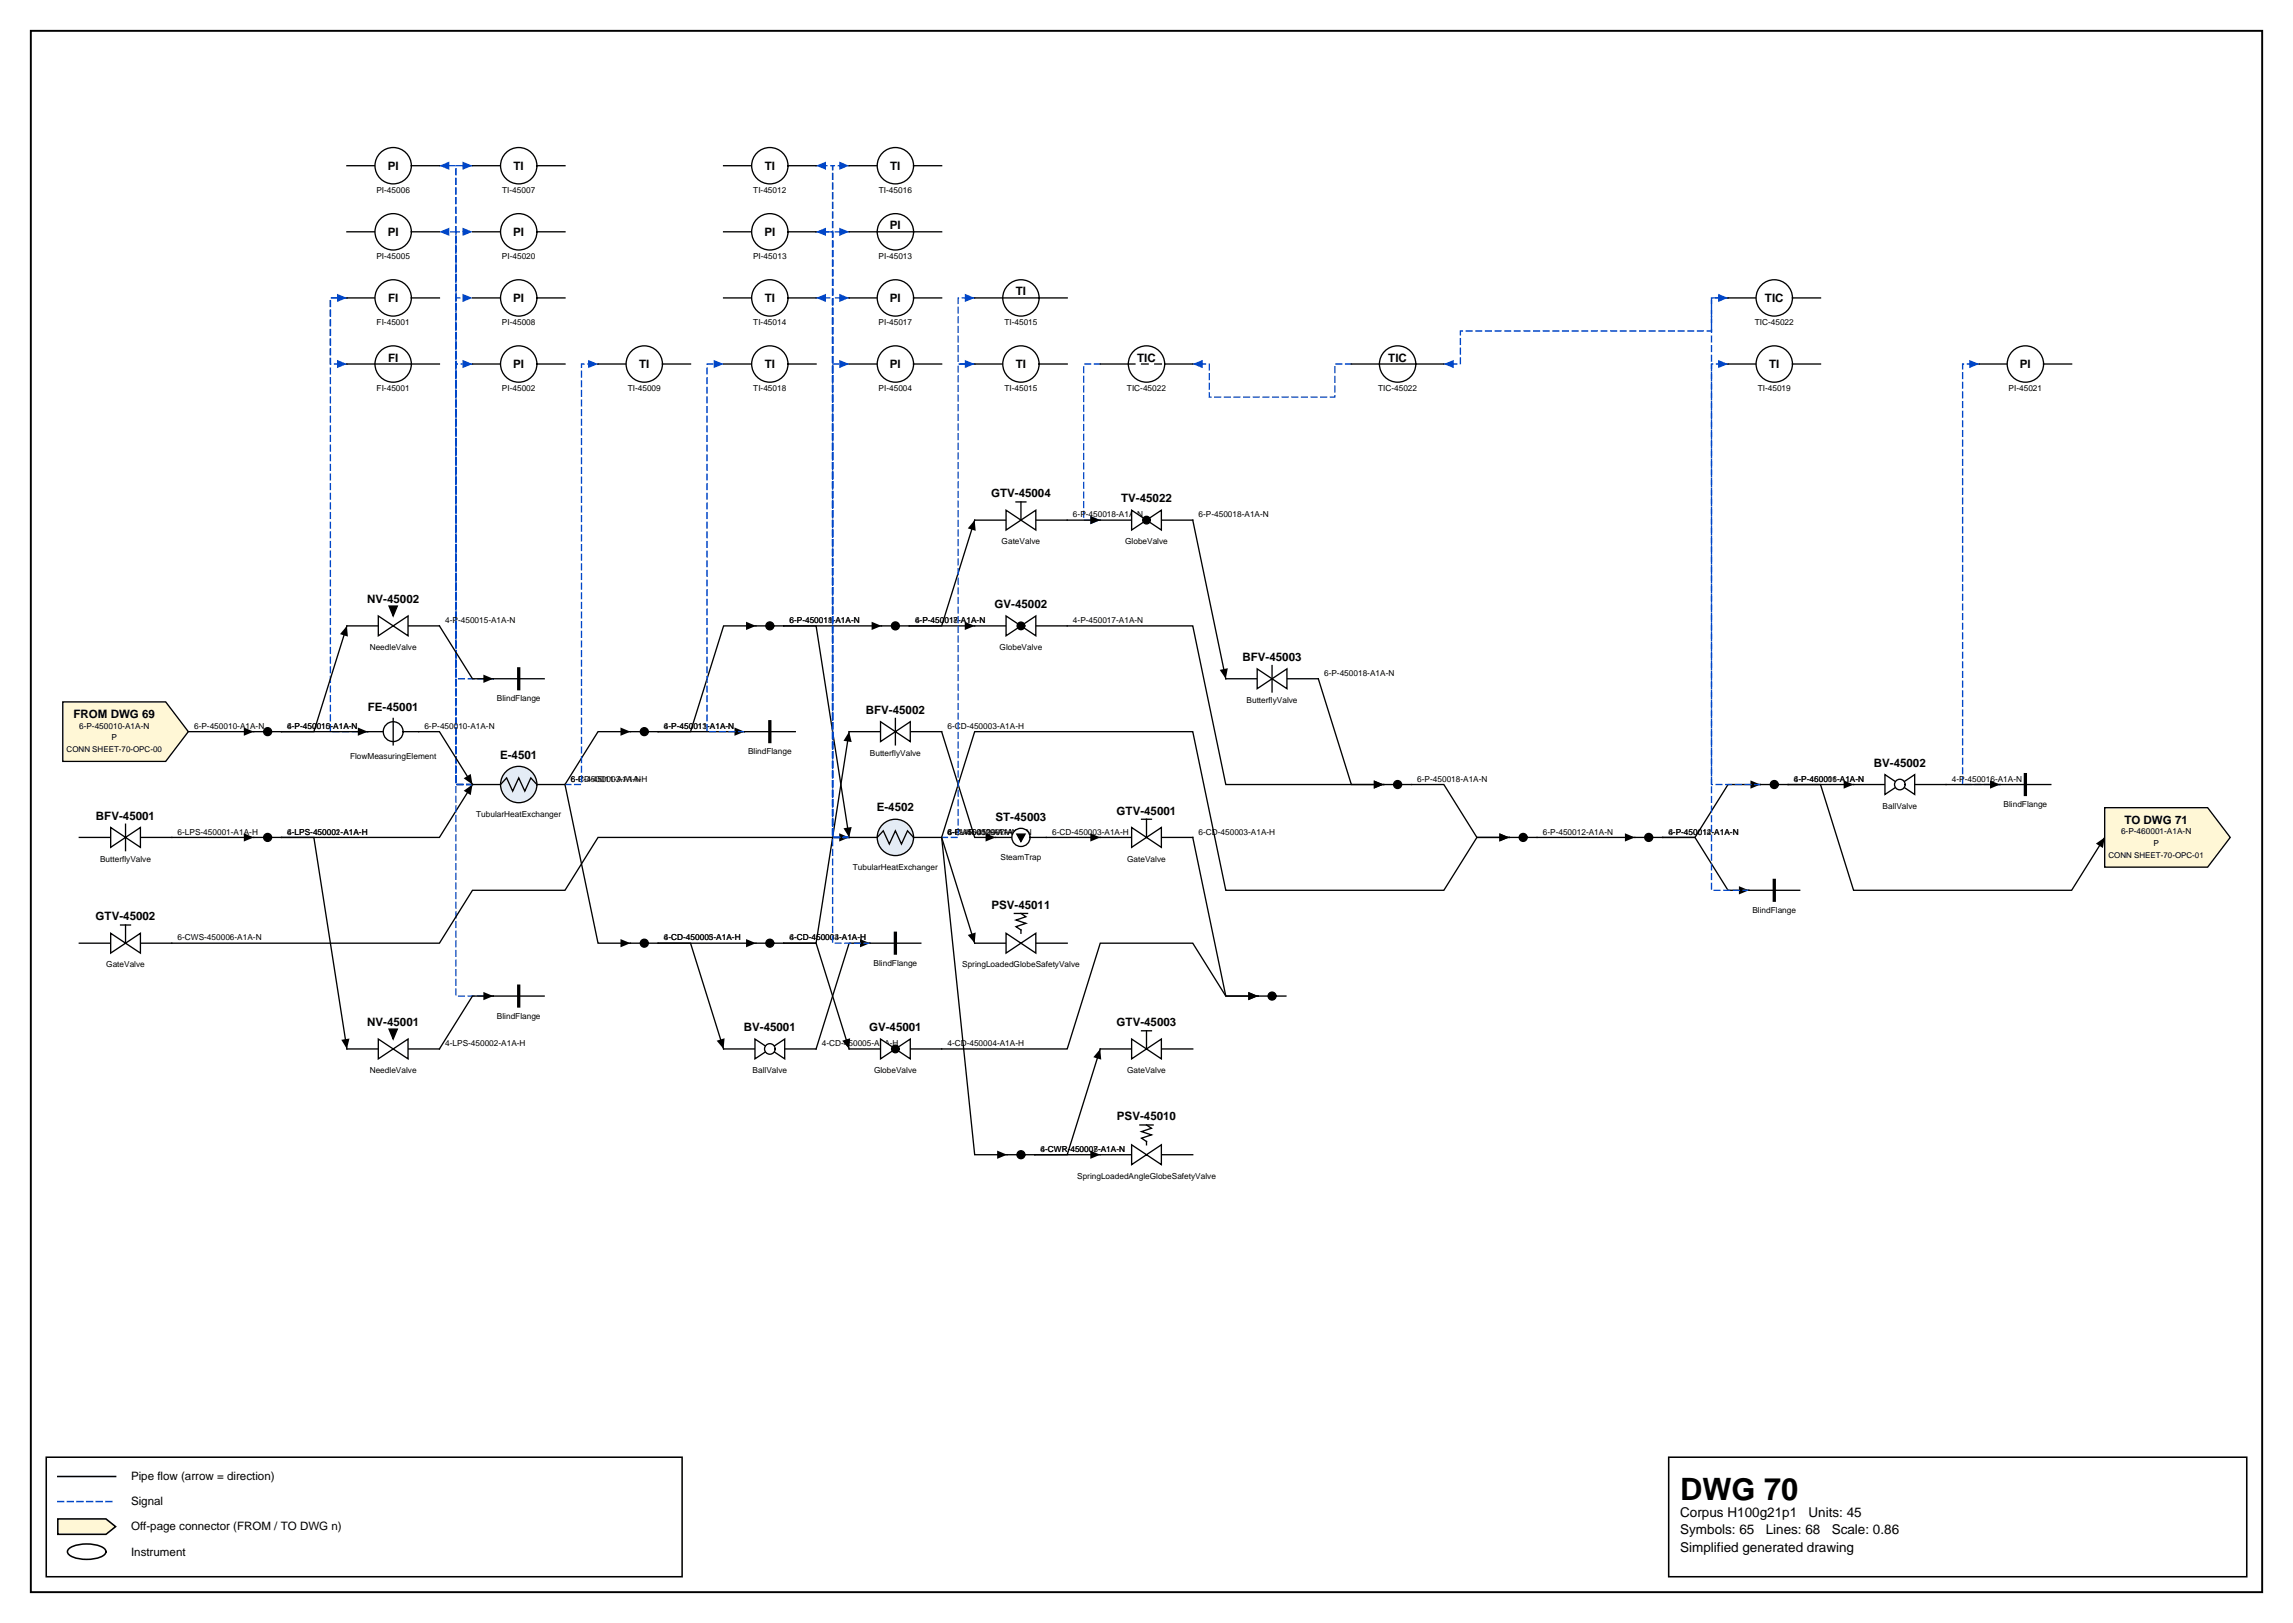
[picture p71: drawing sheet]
<svg xmlns="http://www.w3.org/2000/svg" width="420mm" height="297mm" viewBox="0 0 420 297" stroke-linecap="round" stroke-linejoin="round" font-family="sans-serif">
<defs><g id="words">
<text font-size="5.6" x="307.6" y="274.5">DWG 70</text>
<g font-size="2.5">
<text x="307.6" y="277.6">Corpus H100g21p1</text>
<text x="307.6" y="280.8">Symbols: 65</text>
<text x="323.3" y="280.8">Lines: 68</text>
<text x="331.1" y="277.6">Units: 45</text>
<text x="335.3" y="280.8">Scale: 0.86</text>
<text x="307.6" y="284">Simplified generated drawing</text>
</g>
<g font-size="2.1">
<text x="71" y="31.1">PI</text>
<text x="94" y="31.1">TI</text>
<text x="140" y="31.1">TI</text>
<text x="163" y="31.1">TI</text>
<text x="162.9" y="42">PI</text>
<text x="71" y="43.2">PI</text>
<text x="94" y="43.2">PI</text>
<text x="139.9" y="43.2">PI</text>
<text x="71" y="55.3">FI</text>
<text x="94" y="55.3">PI</text>
<text x="140" y="55.3">TI</text>
<text x="162.9" y="55.3">PI</text>
<text x="186" y="54.1">TI</text>
<text x="323.1" y="55.3">TIC</text>
<text x="71" y="66.2">FI</text>
<text x="94" y="67.4">PI</text>
<text x="117" y="67.4">TI</text>
<text x="140" y="67.4">TI</text>
<text x="162.9" y="67.4">PI</text>
<text x="186" y="67.4">TI</text>
<text x="208.2" y="66.2">TIC</text>
<text x="254.2" y="66.2">TIC</text>
<text x="323.9" y="67.4">TI</text>
<text x="369.8" y="67.4">PI</text>
<text x="181.4" y="91">GTV-45004</text>
<text x="205.3" y="91.9">TV-45022</text>
<text x="67.2" y="110.4">NV-45002</text>
<text x="182.1" y="111.3">GV-45002</text>
<text x="227.5" y="121">BFV-45003</text>
<text x="13.4" y="131.4">FROM DWG 69</text>
<text x="67.3" y="130.1">FE-45001</text>
<text x="158.5" y="130.7">BFV-45002</text>
<text x="91.6" y="138.8">E-4501</text>
<text x="343.1" y="140.3">BV-45002</text>
<text x="160.5" y="148.5">E-4502</text>
<text x="204.4" y="149.1">GTV-45001</text>
<text x="17.6" y="150">BFV-45001</text>
<text x="182.3" y="150.3">ST-45003</text>
<text x="388.9" y="150.7">TO DWG 71</text>
<text x="181.5" y="166.3">PSV-45011</text>
<text x="17.5" y="168.5">GTV-45002</text>
<text x="67.2" y="187.8">NV-45001</text>
<text x="136.2" y="188.7">BV-45001</text>
<text x="159.1" y="188.7">GV-45001</text>
<text x="204.4" y="187.8">GTV-45003</text>
<text x="204.5" y="205.1">PSV-45010</text>
<text x="24" y="270.9">Pipe flow (arrow = direction)</text>
<text x="24" y="275.5">Signal</text>
<text x="24" y="280.1">Off-page connector (FROM / TO DWG n)</text>
<text x="24" y="284.7">Instrument</text>
</g>
<g font-size="1.5">
<text x="68.9" y="35.3">PI-45006</text>
<text x="91.9" y="35.3">TI-45007</text>
<text x="137.9" y="35.3">TI-45012</text>
<text x="160.9" y="35.3">TI-45016</text>
<text x="68.9" y="47.4">PI-45005</text>
<text x="91.9" y="47.4">PI-45020</text>
<text x="137.9" y="47.4">PI-45013</text>
<text x="160.9" y="47.4">PI-45013</text>
<text x="69" y="59.5">FI-45001</text>
<text x="91.9" y="59.5">PI-45008</text>
<text x="137.9" y="59.5">TI-45014</text>
<text x="160.9" y="59.5">PI-45017</text>
<text x="183.9" y="59.5">TI-45015</text>
<text x="321.3" y="59.5">TIC-45022</text>
<text x="69" y="71.6">FI-45001</text>
<text x="91.9" y="71.6">PI-45002</text>
<text x="114.9" y="71.6">TI-45009</text>
<text x="137.9" y="71.6">TI-45018</text>
<text x="160.9" y="71.6">PI-45004</text>
<text x="183.9" y="71.6">TI-45015</text>
<text x="206.3" y="71.6">TIC-45022</text>
<text x="252.3" y="71.6">TIC-45022</text>
<text x="321.8" y="71.6">TI-45019</text>
<text x="367.7" y="71.6">PI-45021</text>
<text x="196.4" y="94.7">6-P-450018-A1A-N</text>
<text x="219.4" y="94.7">6-P-450018-A1A-N</text>
<text x="183.4" y="99.6">GateValve</text>
<text x="206" y="99.6">GlobeValve</text>
<text x="67.7" y="119">NeedleValve</text>
<text x="81.5" y="114">4-P-450015-A1A-N</text>
<text x="144.5" y="114">6-P-450018-A1A-N</text>
<text x="144.5" y="114">6-P-450011-A1A-N</text>
<text x="167.5" y="114">4-P-450017-A1A-N</text>
<text x="167.5" y="114">6-P-450018-A1A-N</text>
<text x="183" y="119">GlobeValve</text>
<text x="196.4" y="114">4-P-450017-A1A-N</text>
<text x="242.4" y="123.7">6-P-450018-A1A-N</text>
<text x="91" y="128.4">BlindFlange</text>
<text x="228.2" y="128.7">ButterflyValve</text>
<text x="12.2" y="137.7">CONN SHEET-70-OPC-00</text>
<text x="14.5" y="133.3">6-P-450010-A1A-N</text>
<text x="20.4" y="135.5">P</text>
<text x="35.5" y="133.4">6-P-450010-A1A-N</text>
<text x="52.6" y="133.4">6-P-450010-A1A-N</text>
<text x="52.6" y="133.4">4-P-450015-A1A-N</text>
<text x="77.7" y="133.4">6-P-450010-A1A-N</text>
<text x="121.6" y="133.4">6-P-450011-A1A-N</text>
<text x="121.6" y="133.4">4-P-450013-A1A-N</text>
<text x="173.5" y="133.4">6-CD-450003-A1A-H</text>
<text x="64.1" y="138.9">FlowMeasuringElement</text>
<text x="104.5" y="143.1">6-P-450011-A1A-N</text>
<text x="104.5" y="143.1">6-CD-450003-A1A-H</text>
<text x="137" y="138">BlindFlange</text>
<text x="159.3" y="138.3">ButterflyValve</text>
<text x="259.5" y="143.1">6-P-450018-A1A-N</text>
<text x="328.4" y="143.1">4-P-450016-A1A-N</text>
<text x="328.4" y="143.1">6-P-460001-A1A-N</text>
<text x="357.3" y="143.1">4-P-450016-A1A-N</text>
<text x="87.2" y="149.5">TubularHeatExchanger</text>
<text x="344.7" y="148">BallValve</text>
<text x="366.8" y="147.7">BlindFlange</text>
<text x="32.5" y="152.7">6-LPS-450001-A1A-H</text>
<text x="52.6" y="152.7">6-LPS-450001-A1A-H</text>
<text x="52.6" y="152.7">4-LPS-450002-A1A-H</text>
<text x="173.5" y="152.7">6-P-450012-A1A-N</text>
<text x="173.5" y="152.7">4-FL-450009-A1A-N</text>
<text x="173.5" y="152.7">6-CWR-450007-A1A-N</text>
<text x="192.6" y="152.7">6-CD-450003-A1A-H</text>
<text x="219.4" y="152.7">6-CD-450003-A1A-H</text>
<text x="282.5" y="152.7">6-P-450012-A1A-N</text>
<text x="305.4" y="152.7">6-P-450012-A1A-N</text>
<text x="305.4" y="152.7">4-P-450014-A1A-N</text>
<text x="388.3" y="152.7">6-P-460001-A1A-N</text>
<text x="394.2" y="154.9">P</text>
<text x="18.3" y="157.7">ButterflyValve</text>
<text x="156.2" y="159.2">TubularHeatExchanger</text>
<text x="183.2" y="157.4">SteamTrap</text>
<text x="206.4" y="157.7">GateValve</text>
<text x="386" y="157.1">CONN SHEET-70-OPC-01</text>
<text x="320.8" y="167.1">BlindFlange</text>
<text x="32.5" y="172.1">6-CWS-450006-A1A-N</text>
<text x="121.6" y="172.1">6-CD-450003-A1A-H</text>
<text x="121.6" y="172.1">4-CD-450005-A1A-H</text>
<text x="144.5" y="172.1">4-CD-450004-A1A-H</text>
<text x="144.5" y="172.1">6-CD-450003-A1A-H</text>
<text x="19.5" y="177.1">GateValve</text>
<text x="159.9" y="176.8">BlindFlange</text>
<text x="176.2" y="177.1">SpringLoadedGlobeSafetyValve</text>
<text x="81.5" y="191.4">4-LPS-450002-A1A-H</text>
<text x="91" y="186.4">BlindFlange</text>
<text x="150.5" y="191.4">4-CD-450005-A1A-H</text>
<text x="173.5" y="191.4">4-CD-450004-A1A-H</text>
<text x="67.7" y="196.4">NeedleValve</text>
<text x="137.8" y="196.4">BallValve</text>
<text x="160" y="196.4">GlobeValve</text>
<text x="206.4" y="196.4">GateValve</text>
<text x="190.5" y="210.8">4-CWR-450008-A1A-N</text>
<text x="190.5" y="210.8">6-CWR-450007-A1A-N</text>
<text x="197.2" y="215.8">SpringLoadedAngleGlobeSafetyValve</text>
</g>
</g></defs>
<path d="M5.6 5.6h408.6v285.8h-408.6z" fill="none" stroke="#000" stroke-width=".35"/>
<path d="M8.5 266.7h116.4v21.9h-116.4zM10.6 270.2h10.6M305.5 266.7h105.8v21.9h-105.8z" fill="none" stroke="#000" stroke-width=".28"/>
<path d="M10.6 274.8h10.6" fill="none" stroke="#0046c8" stroke-width=".28" stroke-dasharray="1.1 .7"/>
<path d="M10.6 278h8.8l1.8 1.4-1.8 1.4h-8.8z" fill="#fff7d6" stroke="#000" stroke-width=".28"/>
<path d="M12.7 283.4a6.7 6.7 0 0 1 6.3 0 .72 .72 0 0 1 0 1.2 6.7 6.7 0 0 1-6.3 0 .72 .72 0 0 1 0-1.2z" fill="none" stroke="#000" stroke-width=".28"/>
<path d="M218.4 95.2l6 29M161.4 114.6h-17.9h5.9l6.1 38.7M34.5 133.9h12M241.4 124.2l6 19.4h5.9M86.5 143.6l-6 9.7h-29h6l6 38.7M230.3 182.3h-5.9l-6-9.7h-17l-6 19.4h-23" fill="none" stroke="#000" stroke-width=".24"/>
<path d="M159.6 113.8l1.8 .8-1.8 .7zM44.6 133.1l1.9 .8-1.9 .8zM223.3 122.6l1.5-.3-.4 1.9zM84.9 144.7l1.6-1.1-.3 1.9zM154.4 151.6l1.5-.2-.4 1.9zM251.5 142.8l1.8 .8-1.8 .7zM62.5 190.3l1.5-.2-.5 1.9zM228.5 181.5l1.8 .8-1.8 .8z" fill="#000"/>
<path d="M201.4 66.6h-3v28.6h3" fill="none" stroke="#0046c8" stroke-width=".24" stroke-dasharray="1.1 .7"/>
<path d="M199.6 94.4l1.8 .8-1.8 .7z" fill="#0046c8"/>
<path d="M178.4 95.2l-6 19.4h-5.9h11.9M138.4 114.6h-5.9l-6.1 19.3h-5.9h15.8M115.4 133.9h-5.9l-6.1 9.7 6.1 29h5.9" fill="none" stroke="#000" stroke-width=".24"/>
<path d="M178.4 95.2l.2 1.9-1.4-.4zM136.6 113.8l1.8 .8-1.8 .7zM176.6 113.8l1.8 .8-1.8 .7zM113.6 133.1l1.8 .8-1.8 .8zM134.5 133.1l1.8 .8-1.8 .8zM113.6 171.9l1.8 .7-1.8 .8z" fill="#000"/>
<path d="M86.5 143.6h-3v-89.1h3" fill="none" stroke="#0046c8" stroke-width=".24" stroke-dasharray="1.1 .7"/>
<path d="M84.7 53.8l1.8 .7-1.8 .8z" fill="#0046c8"/>
<path d="M86.5 143.6h-3v-113.3h3" fill="none" stroke="#0046c8" stroke-width=".24" stroke-dasharray="1.1 .7"/>
<path d="M84.7 29.6l1.8 .7-1.8 .8z" fill="#0046c8"/>
<path d="M86.5 143.6h-3v-101.2h-3" fill="none" stroke="#0046c8" stroke-width=".24" stroke-dasharray="1.1 .7"/>
<path d="M80.5 42.4l1.8-.7v1.5z" fill="#0046c8"/>
<path d="M86.5 143.6h-3v-113.3h-3" fill="none" stroke="#0046c8" stroke-width=".24" stroke-dasharray="1.1 .7"/>
<path d="M80.5 30.3l1.8-.7v1.5z" fill="#0046c8"/>
<path d="M103.4 143.6h3.1v-77h3" fill="none" stroke="#0046c8" stroke-width=".24" stroke-dasharray="1.1 .7"/>
<path d="M107.7 65.9l1.8 .7-1.8 .8z" fill="#0046c8"/>
<path d="M281.4 153.3h17.9M138.4 172.6h-17.9h5.9l6.1 19.4" fill="none" stroke="#000" stroke-width=".24"/>
<path d="M297.5 152.5l1.8 .8-1.8 .7zM136.6 171.9l1.8 .7-1.8 .8zM131.2 190.5l1.5-.5-.2 2z" fill="#000"/>
<path d="M90.3 182.3h-6.8v-115.7h3" fill="none" stroke="#0046c8" stroke-width=".24" stroke-dasharray="1.1 .7"/>
<path d="M84.7 65.9l1.8 .7-1.8 .8z" fill="#0046c8"/>
<path d="M191.6 153.3h9.8M258.4 143.6h5.9l6.1 9.7h5.9" fill="none" stroke="#000" stroke-width=".24"/>
<path d="M199.6 152.5l1.8 .8-1.8 .7zM274.5 152.5l1.8 .8-1.8 .7z" fill="#000"/>
<path d="M366.2 143.6h-6.9v-77h3" fill="none" stroke="#0046c8" stroke-width=".24" stroke-dasharray="1.1 .7"/>
<path d="M360.5 65.9l1.8 .7-1.8 .8z" fill="#0046c8"/>
<path d="M218.4 153.3l6 29h5.9M322.3 143.6h-5.9l-6.1 9.7h-5.9h5.9l6.1 9.6h3.8" fill="none" stroke="#000" stroke-width=".24"/>
<path d="M320.5 142.8l1.8 .8-1.8 .7zM318.4 162.2l1.8 .7-1.8 .8zM228.5 181.5l1.8 .8-1.8 .8z" fill="#000"/>
<path d="M90.3 124.2h-6.8v-81.8h3" fill="none" stroke="#0046c8" stroke-width=".24" stroke-dasharray="1.1 .7"/>
<path d="M84.7 41.7l1.8 .7-1.8 .8z" fill="#0046c8"/>
<path d="M172.4 133.9l6 19.4h3.9M327.4 143.6h12M356.3 143.6h9.9" fill="none" stroke="#000" stroke-width=".24"/>
<path d="M180.4 152.5l1.9 .8-1.9 .7zM337.5 142.8l1.9 .8-1.9 .7zM364.3 142.8l1.9 .8-1.9 .7z" fill="#000"/>
<path d="M322.3 143.6h-9v-89.1h3.1" fill="none" stroke="#0046c8" stroke-width=".24" stroke-dasharray="1.1 .7"/>
<path d="M314.6 53.8l1.8 .7-1.8 .8z" fill="#0046c8"/>
<path d="M327.4 143.6h5.9l6.1 19.3h39.9l6-9.6" fill="none" stroke="#000" stroke-width=".24"/>
<path d="M383.7 154.4l1.6-1.1-.3 1.9z" fill="#000"/>
<path d="M149.4 42.4h6.1" fill="none" stroke="#0046c8" stroke-width=".24" stroke-dasharray="1.1 .7"/>
<path d="M153.6 41.7l1.9 .7-1.9 .8z" fill="#0046c8"/>
<path d="M136.3 133.9h-6.9v-67.3h3.1" fill="none" stroke="#0046c8" stroke-width=".24" stroke-dasharray="1.1 .7"/>
<path d="M130.7 65.9l1.8 .7-1.8 .8z" fill="#0046c8"/>
<path d="M195.4 114.6h23l6 29h28.9M76.6 133.9h3.9l6 9.7" fill="none" stroke="#000" stroke-width=".24"/>
<path d="M84.9 142.4l1.3-.8 .3 2zM251.5 142.8l1.8 .8-1.8 .7z" fill="#000"/>
<path d="M67.3 133.9h-6.8v-79.4h3" fill="none" stroke="#0046c8" stroke-width=".24" stroke-dasharray="1.1 .7"/>
<path d="M61.7 53.8l1.8 .7-1.8 .8z" fill="#0046c8"/>
<path d="M63.5 114.6l-6 19.3h-6h15.8M80.5 114.6l6 9.6h3.8M155.5 133.9l-6.1 38.7h-5.9h5.9l6.1 19.4M155.5 153.3h-46l-6.1 9.6h-16.9l-6 9.7h-49M159.3 172.6h-3.8l-6.1 19.4" fill="none" stroke="#000" stroke-width=".24"/>
<path d="M63.5 114.6l.2 1.9-1.4-.4zM65.5 133.1l1.8 .8-1.8 .8zM88.5 123.5l1.8 .7-1.8 .8zM155.5 133.9l.4 1.9-1.5-.2zM153.6 152.5l1.9 .8-1.9 .7zM157.5 171.9l1.8 .7-1.8 .8zM154.2 190.5l1.4-.5-.1 2z" fill="#000"/>
<path d="M316.4 54.5h-3.1v6.1h-45.9v6h-3.1" fill="none" stroke="#0046c8" stroke-width=".24" stroke-dasharray="1.1 .7"/>
<path d="M264.3 66.6l1.9-.7v1.5z" fill="#0046c8"/>
<path d="M172.4 153.3l6-19.4h40l6 29h39.9l6.1-9.6h5.9" fill="none" stroke="#000" stroke-width=".24"/>
<path d="M274.5 152.5l1.8 .8-1.8 .7z" fill="#000"/>
<path d="M155.5 153.3h-3.1v-98.8h3.1" fill="none" stroke="#0046c8" stroke-width=".24" stroke-dasharray="1.1 .7"/>
<path d="M153.6 53.8l1.9 .7-1.9 .8z" fill="#0046c8"/>
<path d="M155.5 153.3h-3.1v-123h3.1" fill="none" stroke="#0046c8" stroke-width=".24" stroke-dasharray="1.1 .7"/>
<path d="M153.6 29.6l1.9 .7-1.9 .8z" fill="#0046c8"/>
<path d="M155.5 153.3h-3.1v-98.8h-3" fill="none" stroke="#0046c8" stroke-width=".24" stroke-dasharray="1.1 .7"/>
<path d="M149.4 54.5l1.8-.7v1.5z" fill="#0046c8"/>
<path d="M155.5 153.3h-3.1v-110.9h-3" fill="none" stroke="#0046c8" stroke-width=".24" stroke-dasharray="1.1 .7"/>
<path d="M149.4 42.4l1.8-.7v1.5z" fill="#0046c8"/>
<path d="M155.5 153.3h-3.1v-123h-3" fill="none" stroke="#0046c8" stroke-width=".24" stroke-dasharray="1.1 .7"/>
<path d="M149.4 30.3l1.8-.7v1.5z" fill="#0046c8"/>
<path d="M172.4 153.3l6 19.3" fill="none" stroke="#000" stroke-width=".24"/>
<path d="M177.2 171.1l1.4-.4-.2 1.9z" fill="#000"/>
<path d="M172.4 153.3h3v-86.7h3" fill="none" stroke="#0046c8" stroke-width=".24" stroke-dasharray="1.1 .7"/>
<path d="M176.6 65.9l1.8 .7-1.8 .8z" fill="#0046c8"/>
<path d="M195.4 95.2h6M172.4 153.3l6 58h6" fill="none" stroke="#000" stroke-width=".24"/>
<path d="M199.6 94.4l1.8 .8-1.8 .7zM182.6 210.6l1.8 .7-1.8 .8z" fill="#000"/>
<path d="M63.5 54.5h-3v12.1h3" fill="none" stroke="#0046c8" stroke-width=".24" stroke-dasharray="1.1 .7"/>
<path d="M61.7 65.9l1.8 .7-1.8 .8z" fill="#0046c8"/>
<path d="M159.3 172.6h-6.9v-106h3.1" fill="none" stroke="#0046c8" stroke-width=".24" stroke-dasharray="1.1 .7"/>
<path d="M153.6 65.9l1.9 .7-1.9 .8z" fill="#0046c8"/>
<path d="M178.4 66.6h-3v-12.1h3" fill="none" stroke="#0046c8" stroke-width=".24" stroke-dasharray="1.1 .7"/>
<path d="M176.6 53.8l1.8 .7-1.8 .8z" fill="#0046c8"/>
<path d="M90.3 182.3h-3.8l-6 9.7" fill="none" stroke="#000" stroke-width=".24"/>
<path d="M88.5 181.5l1.8 .8-1.8 .8z" fill="#000"/>
<path d="M320.2 162.9h-6.9v-96.3h3.1" fill="none" stroke="#0046c8" stroke-width=".24" stroke-dasharray="1.1 .7"/>
<path d="M314.6 65.9l1.8 .7-1.8 .8z" fill="#0046c8"/>
<path d="M31.5 153.3h15" fill="none" stroke="#000" stroke-width=".24"/>
<path d="M44.6 152.5l1.9 .8-1.9 .7z" fill="#000"/>
<path d="M247.4 66.6h-3v6.1h-23v-6.1h-3" fill="none" stroke="#0046c8" stroke-width=".24" stroke-dasharray="1.1 .7"/>
<path d="M218.4 66.6l1.8-.7v1.5z" fill="#0046c8"/>
<path d="M138.4 114.6h5.1M46.5 153.3h5M155.5 192h5.7M166.7 192h5.7M201.4 192l-6 19.3h-5.9h11.9" fill="none" stroke="#000" stroke-width=".24"/>
<path d="M201.4 192l.2 1.9-1.4-.4zM199.6 210.6l1.8 .7-1.8 .8z" fill="#000"/>
<g fill="#000" stroke="#000" stroke-width=".24">
<circle cx="140.9" cy="114.5" r=".73"/>
<circle cx="49" cy="153.3" r=".73"/>
</g>
<path d="M161.2 190.2l5.5 3.6v-3.6l-5.5 3.6z" fill="#fff" stroke="#000" stroke-width=".24"/>
<circle cx="163.9" cy="192" r=".7" fill="#000" stroke="#000" stroke-width=".24"/>
<path d="M224.4 124.2h5.8M235.6 124.2h5.8" fill="none" stroke="#000" stroke-width=".24"/>
<path d="M230.2 122.4l5.4 3.6v-3.6l-5.4 3.6z" fill="#fff" stroke="#000" stroke-width=".24"/>
<path d="M86.5 66.6h5.1M98.3 66.6h5.1M232.9 121.8v4.8" fill="none" stroke="#000" stroke-width=".24"/>
<circle cx="95" cy="66.6" r="3.3" fill="#fff" stroke="#000" stroke-width=".24"/>
<path d="M201.4 211.3h5.8M212.6 211.3h5.8" fill="none" stroke="#000" stroke-width=".24"/>
<path d="M207.2 209.5l5.4 3.6v-3.6l-5.4 3.6z" fill="#fff" stroke="#000" stroke-width=".24"/>
<path d="M201.4 95.2h5.8M212.6 95.2h5.8M208.7 205.9h2.4M209.9 205.9l.9 .6-1.8 .6 1.8 .6-1.8 .6 .9 .6v.6" fill="none" stroke="#000" stroke-width=".24"/>
<path d="M207.2 93.4l5.4 3.6v-3.6l-5.4 3.6z" fill="#fff" stroke="#000" stroke-width=".24"/>
<circle cx="209.9" cy="95.2" r=".7" fill="#000" stroke="#000" stroke-width=".24"/>
<path d="M155.5 66.6h5.1M167.3 66.6h5.1" fill="none" stroke="#000" stroke-width=".24"/>
<circle cx="163.9" cy="66.6" r="3.3" fill="#fff" stroke="#000" stroke-width=".24"/>
<path d="M11.5 128.5h18.8l4.2 5.4-4.2 5.5h-18.8z" fill="#fff7d6" stroke="#000" stroke-width=".24"/>
<path d="M201.4 66.6h5.2M213.2 66.6h5.2" fill="none" stroke="#000" stroke-width=".24"/>
<circle cx="209.9" cy="66.6" r="3.3" fill="#fff" stroke="#000" stroke-width=".24"/>
<path d="M206.6 66.6h1.2M209 66.6h1.2M211.4 66.6h1.2M161.4 114.6h5.1M115.4 133.9h5.1M86.5 143.6h5.1M98.3 143.6h5.1" fill="none" stroke="#000" stroke-width=".24"/>
<g fill="#000" stroke="#000" stroke-width=".24">
<circle cx="163.9" cy="114.5" r=".73"/>
<circle cx="118" cy="133.9" r=".73"/>
</g>
<circle cx="95" cy="143.6" r="3.3" fill="#e2ecf7" stroke="#000" stroke-width=".24"/>
<path d="M91.6 143.6l1.2-1.2 1.1 2.4 1.1-2.4 1.1 2.4 1.1-2.4 1.1 1.2M182.3 153.3h3M188.6 153.3h3M276.3 153.3h5.1M115.4 172.6h5.1M90.3 182.3h9.3" fill="none" stroke="#000" stroke-width=".24"/>
<g fill="#000" stroke="#000" stroke-width=".24">
<circle cx="278.9" cy="153.3" r=".73"/>
<circle cx="118" cy="172.6" r=".73"/>
</g>
<path d="M95 180.5v3.6" fill="none" stroke="#000" stroke-width=".6"/>
<circle cx="186.9" cy="153.3" r="1.66" fill="#fff" stroke="#000" stroke-width=".24"/>
<path d="M186.2 152.7h1.5l-.8 1.3z" fill="#000" stroke="#000" stroke-width=".24"/>
<path d="M155.5 54.5h5.1M167.3 54.5h5.1" fill="none" stroke="#000" stroke-width=".24"/>
<circle cx="163.9" cy="54.5" r="3.3" fill="#fff" stroke="#000" stroke-width=".24"/>
<path d="M155.5 42.4h5.1M167.3 42.4h5.1M253.3 143.6h5.1" fill="none" stroke="#000" stroke-width=".24"/>
<circle cx="255.9" cy="143.6" r=".73" fill="#000" stroke="#000" stroke-width=".24"/>
<circle cx="163.9" cy="42.4" r="3.3" fill="#fff" stroke="#000" stroke-width=".24"/>
<path d="M160.6 42.4h6.7M132.5 66.6h5.1M144.3 66.6h5.1M299.3 153.3h5.1M366.2 143.6h9.3" fill="none" stroke="#000" stroke-width=".24"/>
<path d="M370.8 141.8v3.6" fill="none" stroke="#000" stroke-width=".6"/>
<circle cx="301.8" cy="153.3" r=".73" fill="#000" stroke="#000" stroke-width=".24"/>
<circle cx="140.9" cy="66.6" r="3.3" fill="#fff" stroke="#000" stroke-width=".24"/>
<path d="M86.5 54.5h5.1M98.3 54.5h5.1" fill="none" stroke="#000" stroke-width=".24"/>
<circle cx="95" cy="54.5" r="3.3" fill="#fff" stroke="#000" stroke-width=".24"/>
<path d="M201.4 153.3h5.8M212.6 153.3h5.8" fill="none" stroke="#000" stroke-width=".24"/>
<path d="M207.2 151.4l5.4 3.7v-3.7l-5.4 3.7z" fill="#fff" stroke="#000" stroke-width=".24"/>
<path d="M86.5 42.4h5.1M98.3 42.4h5.1M209 149.9h1.8M209.9 149.9v3.4" fill="none" stroke="#000" stroke-width=".24"/>
<circle cx="95" cy="42.4" r="3.3" fill="#fff" stroke="#000" stroke-width=".24"/>
<path d="M90.3 124.2h9.3M155.5 133.9h5.7M166.7 133.9h5.7" fill="none" stroke="#000" stroke-width=".24"/>
<path d="M95 122.4v3.6" fill="none" stroke="#000" stroke-width=".6"/>
<path d="M161.2 132.1l5.5 3.6v-3.6l-5.5 3.6z" fill="#fff" stroke="#000" stroke-width=".24"/>
<path d="M163.9 131.5v4.8M339.4 143.6h5.7M350.5 143.6h5.8" fill="none" stroke="#000" stroke-width=".24"/>
<g fill="#fff" stroke="#000" stroke-width=".24">
<path d="M345.1 141.8l5.4 3.6v-3.6l-5.4 3.6z"/>
<circle cx="347.8" cy="143.6" r=".97"/>
</g>
<path d="M155.5 30.3h5.1M167.3 30.3h5.1M322.3 143.6h5.1" fill="none" stroke="#000" stroke-width=".24"/>
<circle cx="324.8" cy="143.6" r=".73" fill="#000" stroke="#000" stroke-width=".24"/>
<circle cx="163.9" cy="30.3" r="3.3" fill="#fff" stroke="#000" stroke-width=".24"/>
<path d="M132.5 54.5h5.1M144.3 54.5h5.1" fill="none" stroke="#000" stroke-width=".24"/>
<circle cx="140.9" cy="54.5" r="3.3" fill="#fff" stroke="#000" stroke-width=".24"/>
<path d="M86.5 30.3h5.1M98.3 30.3h5.1" fill="none" stroke="#000" stroke-width=".24"/>
<circle cx="95" cy="30.3" r="3.3" fill="#fff" stroke="#000" stroke-width=".24"/>
<path d="M132.5 42.4h5.1M144.3 42.4h5.1" fill="none" stroke="#000" stroke-width=".24"/>
<circle cx="140.9" cy="42.4" r="3.3" fill="#fff" stroke="#000" stroke-width=".24"/>
<path d="M362.3 66.6h5.2M374.1 66.6h5.2M230.3 182.3h5.1" fill="none" stroke="#000" stroke-width=".24"/>
<circle cx="232.9" cy="182.3" r=".73" fill="#000" stroke="#000" stroke-width=".24"/>
<circle cx="370.8" cy="66.6" r="3.3" fill="#fff" stroke="#000" stroke-width=".24"/>
<path d="M63.5 42.4h5.2M75.3 42.4h5.2M136.3 133.9h9.3" fill="none" stroke="#000" stroke-width=".24"/>
<path d="M140.9 132.1v3.6" fill="none" stroke="#000" stroke-width=".6"/>
<circle cx="72" cy="42.4" r="3.3" fill="#fff" stroke="#000" stroke-width=".24"/>
<path d="M178.4 114.6h5.8M189.6 114.6h5.8" fill="none" stroke="#000" stroke-width=".24"/>
<path d="M184.2 112.7l5.4 3.7v-3.7l-5.4 3.7z" fill="#fff" stroke="#000" stroke-width=".24"/>
<circle cx="186.9" cy="114.5" r=".7" fill="#000" stroke="#000" stroke-width=".24"/>
<path d="M67.3 133.9h2.9M73.8 133.9h2.8" fill="none" stroke="#000" stroke-width=".24"/>
<circle cx="72" cy="133.9" r="1.82" fill="#fff" stroke="#000" stroke-width=".24"/>
<path d="M46.5 133.9h5M72 131.5v4.8M14.5 172.6h5.8M25.7 172.6h5.8M138.4 172.6h5.1" fill="none" stroke="#000" stroke-width=".24"/>
<g fill="#000" stroke="#000" stroke-width=".24">
<circle cx="49" cy="133.9" r=".72"/>
<circle cx="140.9" cy="172.6" r=".73"/>
</g>
<path d="M20.3 170.8l5.4 3.6v-3.6l-5.4 3.6z" fill="#fff" stroke="#000" stroke-width=".24"/>
<path d="M22.1 169.3h1.8M23 169.3v3.3M132.5 192h5.7M143.7 192h5.7" fill="none" stroke="#000" stroke-width=".24"/>
<g fill="#fff" stroke="#000" stroke-width=".24">
<path d="M138.2 190.2l5.5 3.6v-3.6l-5.5 3.6z"/>
<circle cx="140.9" cy="192" r=".97"/>
</g>
<path d="M132.5 30.3h5.1M144.3 30.3h5.1" fill="none" stroke="#000" stroke-width=".24"/>
<circle cx="140.9" cy="30.3" r="3.3" fill="#fff" stroke="#000" stroke-width=".24"/>
<path d="M316.4 66.6h5.1M328.2 66.6h5.1" fill="none" stroke="#000" stroke-width=".24"/>
<circle cx="324.8" cy="66.6" r="3.3" fill="#fff" stroke="#000" stroke-width=".24"/>
<path d="M63.5 114.6h5.8M74.7 114.6h5.8" fill="none" stroke="#000" stroke-width=".24"/>
<path d="M69.3 112.7l5.4 3.7v-3.7l-5.4 3.7z" fill="#fff" stroke="#000" stroke-width=".24"/>
<path d="M71.2 110.9h1.5l-.7 1.8z" fill="#000" stroke="#000" stroke-width=".24"/>
<path d="M316.4 54.5h5.1M328.2 54.5h5.1" fill="none" stroke="#000" stroke-width=".24"/>
<circle cx="324.8" cy="54.5" r="3.3" fill="#fff" stroke="#000" stroke-width=".24"/>
<path d="M63.5 66.6h5.2M75.3 66.6h5.2" fill="none" stroke="#000" stroke-width=".24"/>
<circle cx="72" cy="66.6" r="3.3" fill="#fff" stroke="#000" stroke-width=".24"/>
<path d="M68.7 66.6h6.6M155.5 153.3h5.1M167.3 153.3h5.1" fill="none" stroke="#000" stroke-width=".24"/>
<circle cx="163.9" cy="153.3" r="3.3" fill="#e2ecf7" stroke="#000" stroke-width=".24"/>
<path d="M160.6 153.3l1.1-1.2 1.1 2.4 1.1-2.4 1.1 2.4 1.1-2.4 1.2 1.2" fill="none" stroke="#000" stroke-width=".24"/>
<path d="M385.3 147.8h18.9l4.1 5.5-4.1 5.4h-18.9z" fill="#fff7d6" stroke="#000" stroke-width=".24"/>
<path d="M178.4 95.2h5.8M189.6 95.2h5.8" fill="none" stroke="#000" stroke-width=".24"/>
<path d="M184.2 93.4l5.4 3.6v-3.6l-5.4 3.6z" fill="#fff" stroke="#000" stroke-width=".24"/>
<path d="M63.5 30.3h5.2M75.3 30.3h5.2M186 91.9h1.8M186.9 91.9v3.3" fill="none" stroke="#000" stroke-width=".24"/>
<circle cx="72" cy="30.3" r="3.3" fill="#fff" stroke="#000" stroke-width=".24"/>
<path d="M63.5 54.5h5.2M75.3 54.5h5.2" fill="none" stroke="#000" stroke-width=".24"/>
<circle cx="72" cy="54.5" r="3.3" fill="#fff" stroke="#000" stroke-width=".24"/>
<path d="M201.4 192h5.8M212.6 192h5.8" fill="none" stroke="#000" stroke-width=".24"/>
<path d="M207.2 190.2l5.4 3.6v-3.6l-5.4 3.6z" fill="#fff" stroke="#000" stroke-width=".24"/>
<path d="M159.3 172.6h9.3M178.4 172.6h5.8M189.6 172.6h5.8M209 188.7h1.8M209.9 188.7v3.3" fill="none" stroke="#000" stroke-width=".24"/>
<path d="M163.9 170.8v3.6" fill="none" stroke="#000" stroke-width=".6"/>
<path d="M184.2 170.8l5.4 3.6v-3.6l-5.4 3.6z" fill="#fff" stroke="#000" stroke-width=".24"/>
<path d="M178.4 66.6h5.2M190.2 66.6h5.2M185.7 167.2h2.4M186.9 167.2l.9 .6-1.8 .6 1.8 .6-1.8 .6 .9 .6v.6" fill="none" stroke="#000" stroke-width=".24"/>
<circle cx="186.9" cy="66.6" r="3.3" fill="#fff" stroke="#000" stroke-width=".24"/>
<path d="M63.5 192h5.8M74.7 192h5.8" fill="none" stroke="#000" stroke-width=".24"/>
<path d="M69.3 190.2l5.4 3.6v-3.6l-5.4 3.6z" fill="#fff" stroke="#000" stroke-width=".24"/>
<path d="M71.2 188.3h1.5l-.7 1.9z" fill="#000" stroke="#000" stroke-width=".24"/>
<path d="M109.5 66.6h5.1M121.3 66.6h5.1M320.2 162.9h9.3" fill="none" stroke="#000" stroke-width=".24"/>
<path d="M324.8 161.1v3.7" fill="none" stroke="#000" stroke-width=".6"/>
<circle cx="118" cy="66.6" r="3.3" fill="#fff" stroke="#000" stroke-width=".24"/>
<path d="M14.5 153.3h5.8M25.7 153.3h5.8" fill="none" stroke="#000" stroke-width=".24"/>
<path d="M20.3 151.4l5.4 3.7v-3.7l-5.4 3.7z" fill="#fff" stroke="#000" stroke-width=".24"/>
<path d="M247.4 66.6h5.2M259.2 66.6h5.1M23 150.8v4.9" fill="none" stroke="#000" stroke-width=".24"/>
<circle cx="255.9" cy="66.6" r="3.3" fill="#fff" stroke="#000" stroke-width=".24"/>
<path d="M178.4 54.5h5.2M190.2 54.5h5.2M252.6 66.6h6.6" fill="none" stroke="#000" stroke-width=".24"/>
<circle cx="186.9" cy="54.5" r="3.3" fill="#fff" stroke="#000" stroke-width=".24"/>
<path d="M183.6 54.5h6.6M184.4 211.3h5.1" fill="none" stroke="#000" stroke-width=".24"/>
<circle cx="186.9" cy="211.3" r=".73" fill="#000" stroke="#000" stroke-width=".24"/>
<use href="#words"/>
</svg>
